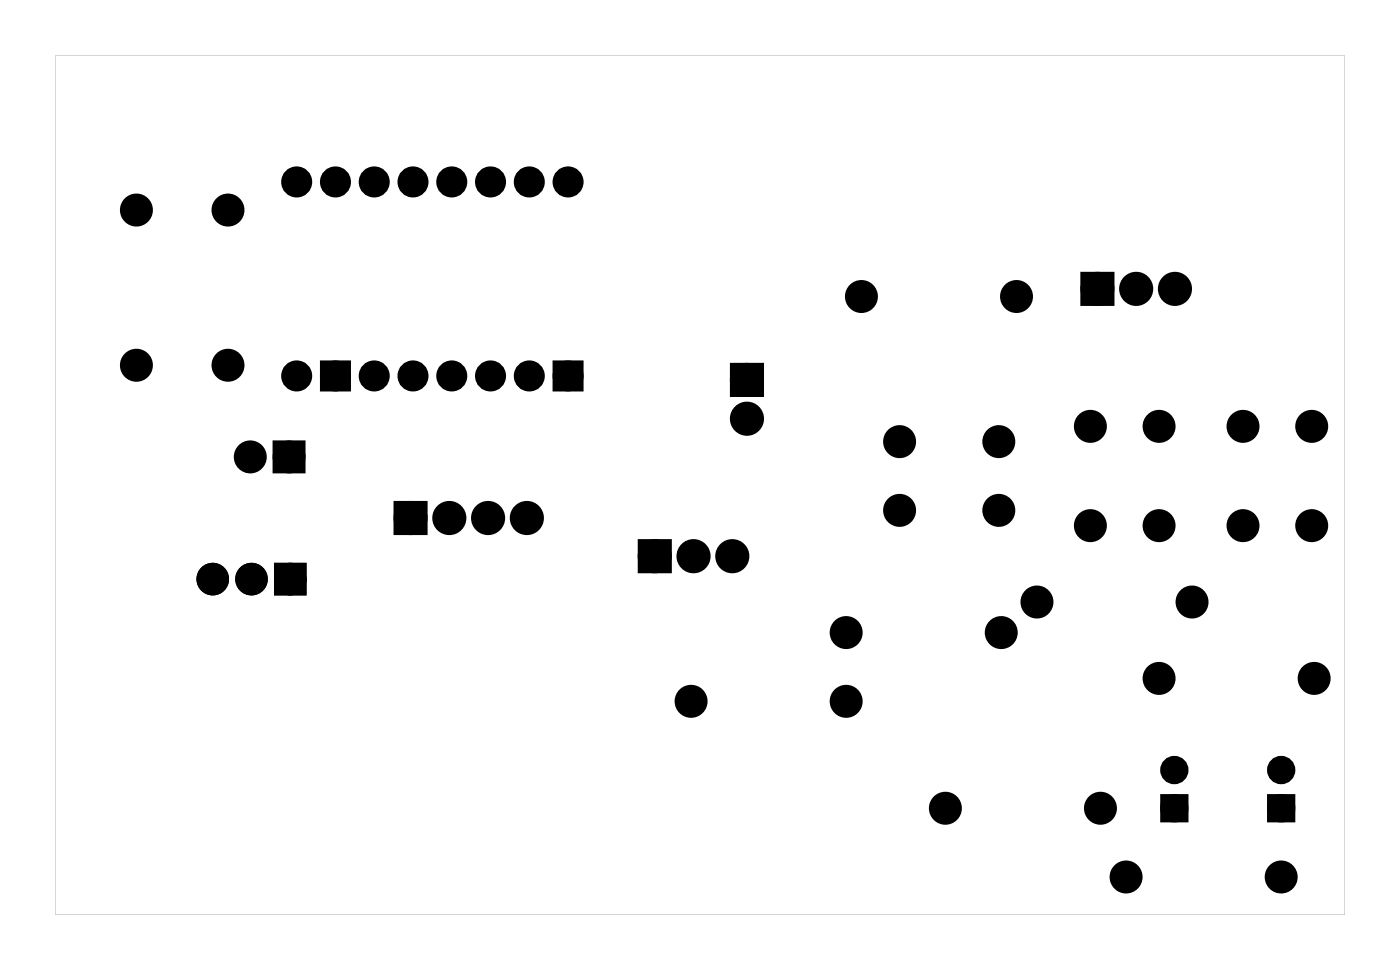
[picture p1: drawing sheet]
<svg xmlns="http://www.w3.org/2000/svg" width="92mm" height="63mm" viewBox="0 0 92 63" stroke-linecap="round" stroke-linejoin="round" font-family="sans-serif">
<g fill="#000">
<path d="M71.2 18.2h1.4v1.4h-1.4zM18.2 29.2h1.4v1.4h-1.4zM21.3 24h1.3v1.2h-1.3zM26.2 33.2h1.4v1.4h-1.4zM36.6 24h1.3v1.2h-1.3zM42.2 35.7h1.4v1.4h-1.4zM48.2 24.1h1.5v1.5h-1.5zM76.3 52.3h1.2v1.2h-1.2zM83.3 52.3h1.2v1.2h-1.2z"/>
<path d="M18.1 37v1.9h1.9v-1.9zM18.5 37.9a.5 .5 0 0 1 1 0 .5 .5 0 0 1-1 0z"/>
<path d="M18.1 37v1.9h1.9v-1.9zM18.5 37.9a.5 .5 0 0 1 1 0 .5 .5 0 0 1-1 0z"/>
<path d="M3.6 3.6v56.3h84.5v-56.3zM3.6 3.6h84.5v56.3h-84.5z"/>
</g>
<g fill="#000">
<circle cx="8.9" cy="13.8" r=".7"/>
<circle cx="14.9" cy="13.8" r=".7"/>
<circle cx="19.4" cy="11.9" r=".64"/>
<circle cx="22" cy="11.9" r=".64"/>
<circle cx="24.5" cy="11.9" r=".64"/>
<circle cx="27.1" cy="11.9" r=".64"/>
<circle cx="29.6" cy="11.9" r=".64"/>
<circle cx="32.1" cy="11.9" r=".64"/>
<circle cx="34.7" cy="11.9" r=".64"/>
<circle cx="37.2" cy="11.9" r=".64"/>
<circle cx="56.4" cy="19.4" r=".7"/>
<circle cx="66.6" cy="19.4" r=".7"/>
<circle cx="71.9" cy="18.9" r=".74"/>
<circle cx="74.4" cy="18.9" r=".74"/>
<circle cx="77" cy="18.9" r=".74"/>
<circle cx="8.9" cy="23.9" r=".7"/>
<circle cx="13.9" cy="37.9" r=".72"/>
<circle cx="14.9" cy="23.9" r=".7"/>
<circle cx="16.4" cy="29.9" r=".7"/>
<circle cx="16.5" cy="37.9" r=".72"/>
<circle cx="18.9" cy="29.9" r=".7"/>
<circle cx="19" cy="37.9" r=".72"/>
<circle cx="19.4" cy="24.6" r=".64"/>
<circle cx="22" cy="24.6" r=".64"/>
<circle cx="24.5" cy="24.6" r=".64"/>
<circle cx="26.9" cy="33.9" r=".74"/>
<circle cx="27.1" cy="24.6" r=".64"/>
<circle cx="29.4" cy="33.9" r=".74"/>
<circle cx="29.6" cy="24.6" r=".64"/>
<circle cx="32" cy="33.9" r=".74"/>
<circle cx="32.1" cy="24.6" r=".64"/>
<circle cx="34.5" cy="33.9" r=".74"/>
<circle cx="34.7" cy="24.6" r=".64"/>
<circle cx="37.2" cy="24.6" r=".64"/>
<circle cx="42.9" cy="36.4" r=".74"/>
<circle cx="45.4" cy="36.4" r=".74"/>
<circle cx="48" cy="36.4" r=".74"/>
<circle cx="48.9" cy="24.9" r=".74"/>
<circle cx="48.9" cy="27.4" r=".74"/>
<circle cx="58.9" cy="33.4" r=".7"/>
<circle cx="58.9" cy="28.9" r=".7"/>
<circle cx="65.4" cy="33.4" r=".7"/>
<circle cx="65.4" cy="28.9" r=".7"/>
<circle cx="67.9" cy="39.4" r=".7"/>
<circle cx="71.4" cy="27.9" r=".7"/>
<circle cx="71.4" cy="34.4" r=".7"/>
<circle cx="75.9" cy="27.9" r=".7"/>
<circle cx="75.9" cy="34.4" r=".7"/>
<circle cx="78.1" cy="39.4" r=".7"/>
<circle cx="81.4" cy="34.4" r=".7"/>
<circle cx="81.4" cy="27.9" r=".7"/>
<circle cx="85.9" cy="27.9" r=".7"/>
<circle cx="85.9" cy="34.4" r=".7"/>
<circle cx="45.3" cy="45.9" r=".7"/>
<circle cx="55.4" cy="45.9" r=".7"/>
<circle cx="55.4" cy="41.4" r=".7"/>
<circle cx="61.9" cy="52.9" r=".7"/>
<circle cx="65.6" cy="41.4" r=".7"/>
<circle cx="72.1" cy="52.9" r=".7"/>
<circle cx="73.8" cy="57.4" r=".7"/>
<circle cx="75.9" cy="44.4" r=".7"/>
<circle cx="76.9" cy="52.9" r=".6"/>
<circle cx="76.9" cy="50.4" r=".6"/>
<circle cx="83.9" cy="52.9" r=".6"/>
<circle cx="83.9" cy="50.4" r=".6"/>
<circle cx="83.9" cy="57.4" r=".7"/>
<circle cx="86.1" cy="44.4" r=".7"/>
</g>
<g fill="none" stroke="#000" stroke-width=".69" stroke-linecap="butt">
<circle cx="13.9" cy="37.9" r=".72"/>
<circle cx="16.5" cy="37.9" r=".72"/>
<circle cx="19" cy="37.9" r=".72"/>
</g>
<g fill="none" stroke="#000" stroke-width=".25">
<path d="M18.1 37h1.9v1.9h-1.9z"/>
<circle cx="19" cy="37.9" r=".5"/>
</g>
<g fill="none" stroke="#000" stroke-width=".76" stroke-linecap="butt">
<path d="M71.2 18.2h1.4v1.4h-1.4zM18.2 29.2h1.4v1.4h-1.4zM21.3 24h1.3v1.2h-1.3zM26.2 33.2h1.4v1.4h-1.4zM36.6 24h1.3v1.2h-1.3zM42.2 35.7h1.4v1.4h-1.4zM48.2 24.1h1.5v1.5h-1.5z"/>
<circle cx="8.9" cy="13.8" r=".7"/>
<circle cx="14.9" cy="13.8" r=".7"/>
<circle cx="19.4" cy="11.9" r=".64"/>
<circle cx="22" cy="11.9" r=".64"/>
<circle cx="24.5" cy="11.9" r=".64"/>
<circle cx="27.1" cy="11.9" r=".64"/>
<circle cx="29.6" cy="11.9" r=".64"/>
<circle cx="32.1" cy="11.9" r=".64"/>
<circle cx="34.7" cy="11.9" r=".64"/>
<circle cx="37.2" cy="11.9" r=".64"/>
<circle cx="56.4" cy="19.4" r=".7"/>
<circle cx="66.6" cy="19.4" r=".7"/>
<circle cx="71.9" cy="18.9" r=".74"/>
<circle cx="74.4" cy="18.9" r=".74"/>
<circle cx="77" cy="18.9" r=".74"/>
<circle cx="8.9" cy="23.9" r=".7"/>
<circle cx="14.9" cy="23.9" r=".7"/>
<circle cx="16.4" cy="29.9" r=".7"/>
<circle cx="18.9" cy="29.9" r=".7"/>
<circle cx="19.4" cy="24.6" r=".64"/>
<circle cx="22" cy="24.6" r=".64"/>
<circle cx="24.5" cy="24.6" r=".64"/>
<circle cx="26.9" cy="33.9" r=".74"/>
<circle cx="27.1" cy="24.6" r=".64"/>
<circle cx="29.4" cy="33.9" r=".74"/>
<circle cx="29.6" cy="24.6" r=".64"/>
<circle cx="32" cy="33.9" r=".74"/>
<circle cx="32.1" cy="24.6" r=".64"/>
<circle cx="34.5" cy="33.9" r=".74"/>
<circle cx="34.7" cy="24.6" r=".64"/>
<circle cx="37.2" cy="24.6" r=".64"/>
<circle cx="42.9" cy="36.4" r=".74"/>
<circle cx="45.4" cy="36.4" r=".74"/>
<circle cx="48" cy="36.4" r=".74"/>
<circle cx="48.9" cy="24.9" r=".74"/>
<circle cx="48.9" cy="27.4" r=".74"/>
<circle cx="58.9" cy="28.9" r=".7"/>
<circle cx="58.9" cy="33.4" r=".7"/>
<circle cx="65.4" cy="28.9" r=".7"/>
<circle cx="65.4" cy="33.4" r=".7"/>
<circle cx="67.9" cy="39.4" r=".7"/>
<circle cx="71.4" cy="27.9" r=".7"/>
<circle cx="71.4" cy="34.4" r=".7"/>
<circle cx="75.9" cy="27.9" r=".7"/>
<circle cx="75.9" cy="34.4" r=".7"/>
<circle cx="78.1" cy="39.4" r=".7"/>
<circle cx="81.4" cy="27.9" r=".7"/>
<circle cx="81.4" cy="34.4" r=".7"/>
<circle cx="85.9" cy="27.9" r=".7"/>
<circle cx="85.9" cy="34.4" r=".7"/>
<circle cx="45.3" cy="45.9" r=".7"/>
<circle cx="55.4" cy="45.9" r=".7"/>
<circle cx="55.4" cy="41.4" r=".7"/>
<circle cx="61.9" cy="52.9" r=".7"/>
<circle cx="65.6" cy="41.4" r=".7"/>
<circle cx="72.1" cy="52.9" r=".7"/>
<circle cx="73.8" cy="57.4" r=".7"/>
<circle cx="75.9" cy="44.4" r=".7"/>
<circle cx="83.9" cy="57.4" r=".7"/>
<circle cx="86.1" cy="44.4" r=".7"/>
</g>
<g fill="none" stroke="#000" stroke-width=".65" stroke-linecap="butt">
<path d="M76.3 52.3h1.2v1.2h-1.2zM83.3 52.3h1.2v1.2h-1.2z"/>
<circle cx="76.9" cy="50.4" r=".6"/>
<circle cx="76.9" cy="52.9" r=".6"/>
<circle cx="83.9" cy="50.4" r=".6"/>
<circle cx="83.9" cy="52.9" r=".6"/>
</g>
</svg>
